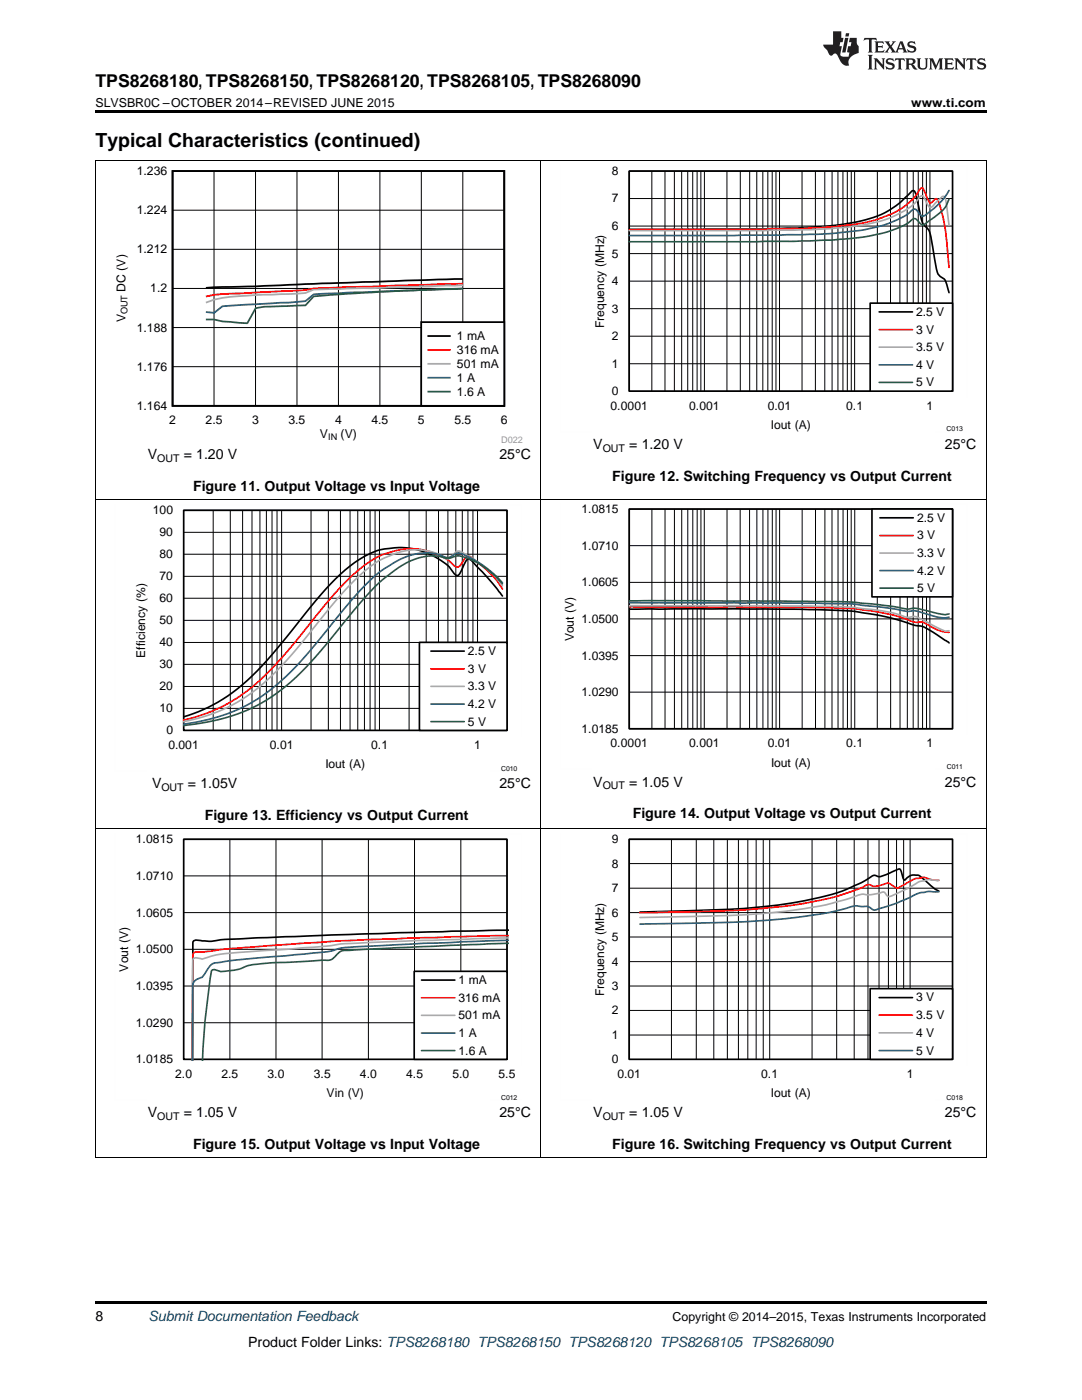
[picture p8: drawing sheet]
<svg xmlns="http://www.w3.org/2000/svg" width="216mm" height="279mm" viewBox="0 0 216 279" stroke-linecap="round" stroke-linejoin="round" font-family="sans-serif">
<defs><g id="words">
<text font-size="3.9" x="19" y="29.3">Typical Characteristics (continued)</text>
<text font-size="3.5" x="19" y="17.3">TPS8268180, TPS8268150, TPS8268120, TPS8268105, TPS8268090</text>
<g font-size="2.8">
<text x="118.4" y="89.6">V</text>
<text x="125.6" y="89.6">= 1.20 V</text>
<text x="188.6" y="89.6">25°C</text>
<text x="29.5" y="91.7">V</text>
<text x="36.7" y="91.7">= 1.20 V</text>
<text x="99.7" y="91.7">25°C</text>
<text x="122.2" y="96">Figure 12. Switching Frequency vs Output Current</text>
<text x="38.5" y="98">Figure 11. Output Voltage vs Input Voltage</text>
<text x="30.3" y="157.3">V</text>
<text x="37.5" y="157.3">= 1.05V</text>
<text x="99.7" y="157.3">25°C</text>
<text x="118.4" y="157">V</text>
<text x="125.6" y="157">= 1.05 V</text>
<text x="188.6" y="157">25°C</text>
<text x="40.9" y="163.7">Figure 13. Efficiency vs Output Current</text>
<text x="126.3" y="163.3">Figure 14. Output Voltage vs Output Current</text>
<text x="29.5" y="223">V</text>
<text x="36.7" y="223">= 1.05 V</text>
<text x="99.7" y="223">25°C</text>
<text x="118.4" y="223">V</text>
<text x="125.6" y="223">= 1.05 V</text>
<text x="188.6" y="223">25°C</text>
<text x="38.5" y="229.3">Figure 15. Output Voltage vs Input Voltage</text>
<text x="122.2" y="229.3">Figure 16. Switching Frequency vs Output Current</text>
<text x="19" y="263.6">8</text>
<text x="49.5" y="268.9">Product Folder Links: TPS8268180 TPS8268150 TPS8268120 TPS8268105 TPS8268090</text>
</g>
<text font-size="2.8" fill="#0000c8" x="29.6" y="263.6">Submit Documentation Feedback</text>
<g font-size="2.5">
<text x="19" y="21.4">SLVSBR0C –OCTOBER 2014–REVISED JUNE 2015</text>
<text x="181.8" y="21.4">www.ti.com</text>
<text x="134.2" y="263.6">Copyright © 2014–2015, Texas Instruments Incorporated</text>
</g>
<g font-size="2.4">
<text x="27.3" y="34.9">1.236</text>
<text x="122.1" y="34.9">8</text>
<text x="122.1" y="40.4">7</text>
<text x="27.3" y="42.7">1.224</text>
<text x="122.1" y="45.9">6</text>
<text x="27.3" y="50.6">1.212</text>
<text x="122.1" y="51.4">5</text>
<text x="25" y="58.2" transform="rotate(-90 25 58.2)">DC (V)</text>
<text x="30" y="58.4">1.2</text>
<text x="122.1" y="56.9">4</text>
<text x="25" y="64.3" transform="rotate(-90 25 64.3)">V</text>
<text x="120.6" y="65.4" transform="rotate(-90 120.6 65.4)">Frequency (MHz)</text>
<text x="122.1" y="62.4">3</text>
<text x="182.8" y="63">2.5 V</text>
<text x="27.3" y="66.2">1.188</text>
<text x="91.2" y="67.9">1 mA</text>
<text x="91.2" y="70.7">316 mA</text>
<text x="122.1" y="67.9">2</text>
<text x="182.8" y="66.6">3 V</text>
<text x="182.8" y="70.1">3.5 V</text>
<text x="27.3" y="74">1.176</text>
<text x="91.2" y="73.5">501 mA</text>
<text x="91.2" y="76.2">1 A</text>
<text x="122.1" y="73.4">1</text>
<text x="182.8" y="73.6">4 V</text>
<text x="182.8" y="77.1">5 V</text>
<text x="27.3" y="81.8">1.164</text>
<text x="91.2" y="79">1.6 A</text>
<text x="121.8" y="81.8">0.0001</text>
<text x="122.1" y="78.9">0</text>
<text x="137.5" y="81.8">0.001</text>
<text x="153.2" y="81.8">0.01</text>
<text x="168.9" y="81.8">0.1</text>
<text x="184.9" y="81.8">1</text>
<text x="33.8" y="84.6">2</text>
<text x="41" y="84.6">2.5</text>
<text x="50.3" y="84.6">3</text>
<text x="57.6" y="84.6">3.5</text>
<text x="63.8" y="87.3">V</text>
<text x="66.9" y="84.6">4</text>
<text x="68" y="87.3">(V)</text>
<text x="74.1" y="84.6">4.5</text>
<text x="83.4" y="84.6">5</text>
<text x="90.7" y="84.6">5.5</text>
<text x="99.9" y="84.6">6</text>
<text x="153.8" y="85.6">Iout (A)</text>
<text x="30.5" y="102.6">100</text>
<text x="31.9" y="107">90</text>
<text x="116" y="102.4">1.0815</text>
<text x="183" y="104.1">2.5 V</text>
<text x="183" y="107.7">3 V</text>
<text x="31.9" y="111.4">80</text>
<text x="116" y="109.7">1.0710</text>
<text x="183" y="111.2">3.3 V</text>
<text x="31.9" y="115.8">70</text>
<text x="116" y="117">1.0605</text>
<text x="183" y="114.7">4.2 V</text>
<text x="183" y="118.2">5 V</text>
<text x="31.9" y="124.6">50</text>
<text x="31.9" y="120.2">60</text>
<text x="116" y="124.3">1.0500</text>
<text x="29" y="131.3" transform="rotate(-90 29 131.3)">Efficiency (%)</text>
<text x="31.9" y="129">40</text>
<text x="93.4" y="130.7">2.5 V</text>
<text x="114.5" y="128" transform="rotate(-90 114.5 128)">Vout (V)</text>
<text x="116" y="131.6">1.0395</text>
<text x="31.9" y="137.8">20</text>
<text x="31.9" y="133.4">30</text>
<text x="93.4" y="134.3">3 V</text>
<text x="93.4" y="137.8">3.3 V</text>
<text x="31.9" y="142.2">10</text>
<text x="93.4" y="141.3">4.2 V</text>
<text x="116" y="138.9">1.0290</text>
<text x="33.2" y="146.6">0</text>
<text x="33.6" y="149.5">0.001</text>
<text x="53.8" y="149.5">0.01</text>
<text x="74.1" y="149.5">0.1</text>
<text x="93.4" y="144.8">5 V</text>
<text x="94.6" y="149.5">1</text>
<text x="116" y="146.2">1.0185</text>
<text x="121.8" y="149.1">0.0001</text>
<text x="137.5" y="149.1">0.001</text>
<text x="153.2" y="149.1">0.01</text>
<text x="168.9" y="149.1">0.1</text>
<text x="184.9" y="149.1">1</text>
<text x="64.9" y="153.3">Iout (A)</text>
<text x="153.9" y="153">Iout (A)</text>
<text x="27.1" y="168.3">1.0815</text>
<text x="122.1" y="173.2">8</text>
<text x="122.1" y="168.3">9</text>
<text x="27.1" y="175.6">1.0710</text>
<text x="122.1" y="178">7</text>
<text x="27.1" y="182.9">1.0605</text>
<text x="122.1" y="182.9">6</text>
<text x="27.1" y="190.3">1.0500</text>
<text x="122.1" y="187.8">5</text>
<text x="25.6" y="193.9" transform="rotate(-90 25.6 193.9)">Vout (V)</text>
<text x="27.1" y="197.6">1.0395</text>
<text x="91.5" y="196.4">1 mA</text>
<text x="122.1" y="197.6">3</text>
<text x="122.1" y="192.7">4</text>
<text x="91.5" y="199.9">316 mA</text>
<text x="91.5" y="203.4">501 mA</text>
<text x="120.6" y="198.8" transform="rotate(-90 120.6 198.8)">Frequency (MHz)</text>
<text x="122.1" y="202.5">2</text>
<text x="182.8" y="199.9">3 V</text>
<text x="182.8" y="203.4">3.5 V</text>
<text x="27.1" y="204.9">1.0290</text>
<text x="91.5" y="207">1 A</text>
<text x="122.1" y="207.3">1</text>
<text x="182.8" y="206.9">4 V</text>
<text x="27.1" y="212.2">1.0185</text>
<text x="35" y="215.1">2.0</text>
<text x="44.2" y="215.1">2.5</text>
<text x="53.4" y="215.1">3.0</text>
<text x="62.6" y="215.1">3.5</text>
<text x="71.8" y="215.1">4.0</text>
<text x="81" y="215.1">4.5</text>
<text x="90.3" y="215.1">5.0</text>
<text x="91.5" y="210.5">1.6 A</text>
<text x="99.5" y="215.1">5.5</text>
<text x="122.1" y="212.2">0</text>
<text x="123.2" y="215.1">0.01</text>
<text x="151.9" y="215.1">0.1</text>
<text x="181" y="215.1">1</text>
<text x="182.8" y="210.5">5 V</text>
<text x="65.2" y="219">Vin (V)</text>
<text x="153.8" y="219">Iout (A)</text>
</g>
<g font-size="2.1">
<text x="31.4" y="92.3">OUT</text>
<text x="120.3" y="90.2">OUT</text>
<text x="32.2" y="157.9">OUT</text>
<text x="120.3" y="157.6">OUT</text>
<text x="31.4" y="223.6">OUT</text>
<text x="120.3" y="223.6">OUT</text>
</g>
<g font-size="1.8">
<text x="25.5" y="62.7" transform="rotate(-90 25.5 62.7)">OUT</text>
<text x="65.5" y="87.8">IN</text>
</g>
<text font-size="1.8" fill="#999" x="100" y="88.4">D022</text>
<g font-size="1.4">
<text x="188.9" y="86.1">C013</text>
<text x="100" y="153.8">C010</text>
<text x="188.9" y="153.4">C011</text>
<text x="100" y="219.4">C012</text>
<text x="188.9" y="219.4">C018</text>
</g>
</g></defs>
<path d="M19 231.1h.2zM196.7 231.1h.1zM19 259.7h177.8v.5h-177.8z" fill="#000"/>
<g fill="none" stroke="#000" stroke-width=".2">
<path d="M19.1 165.5v65.6M36.6 167.5h64.6v43.9h-64.6zM36.6 174.8h64.6M45.9 167.5v43.9M55.1 167.5v43.9M64.3 167.5v43.9M73.5 167.5v43.9M82.7 167.5v43.9M92 167.5v43.9M107.9 165.5v65.6M196.8 165.5v65.6M36.6 196.8h64.6"/>
<path d="M36.6 189.5h64.6M36.6 182.1h64.6M36.6 204.1h64.6M19 231.1h177.8"/>
</g>
<path d="M36.6 167.5h64.6v43.9h-64.6zM101.4 185.6l-22.4 .6-34.2 1.3a14.2 14.2 0 0 1-5.8 .1l-.4 .2-.1 .3-.1 23.6" fill="none" stroke="#000" stroke-width=".33"/>
<path d="M101.4 186.7l-20.2 .5-13.6 .6-22.5 1.6-4.9 .6a2.05 2.05 0 0 0-1.6 .2l-.1 .4-.1 21.1" fill="none" stroke="#f00" stroke-width=".33"/>
<path d="M101.4 187.2l-17.9 .5-11.8 .5a33.4 33.4 0 0 0-6.7 .6l-17.3 1.3a22.9 22.9 0 0 0-7.4 1.3h-.1a2.07 2.07 0 0 0-1.6-.1l-.1 .3-.1 20.1" fill="none" stroke="#aaa" stroke-width=".33"/>
<path d="M101.4 187.7l-16.8 .5-12.6 .7a19.2 19.2 0 0 0-6.2 1l-19.2 1.7-2.6 .5a2.54 2.54 0 0 0-2.8 1.6l-1 1.4a2.11 2.11 0 0 0-1.7 1.5l-.1 15.1" fill="none" stroke="#295c75" stroke-width=".33"/>
<path d="M101.4 188.2l-22.4 .9-9.2 .6a2.77 2.77 0 0 0-2.9 1.2 2.43 2.43 0 0 1-2.6 .7l-10.7 .6a16.6 16.6 0 0 0-6.3 1.3l-1.4 .2a4.9 4.9 0 0 1-3.2-.2 .94 .94 0 0 0-.6 1.1l-.3 1.8a148.6 148.6 0 0 0-1.4 15.3" fill="none" stroke="#286b49" stroke-width=".33"/>
<path d="M82.6 193.8h18.6v17.6h-18.6z" fill-rule="evenodd" fill="#fff"/>
<path d="M125.5 167.5h64.6v43.9h-64.6zM187.4 177.8l-.8-.4-2.3-1.9a2.42 2.42 0 0 0-3.8 .1 1.7 1.7 0 0 1-.6-1.3l-.2-.7a1.43 1.43 0 0 0-1.4 .3l-1.3 .6a2.6 2.6 0 0 1-2.6 .2 35.4 35.4 0 0 1-13.9 5.1 131.8 131.8 0 0 1-24 2l-8.8 .2M82.6 193.8h18.6v17.6h-18.6zM84.1 195.6h6.7" fill="none" stroke="#000" stroke-width=".33"/>
<path d="M187.4 175.7l-1.2-.1a4.6 4.6 0 0 0-3.2-.3l-.8 .2-2.5 1.5a.85 .85 0 0 1-1.4-.1 1.5 1.5 0 0 0-2.1-.4l-.3 .1a3.1 3.1 0 0 1-2.7-.1l-3.1 1.3a76.1 76.1 0 0 1-20.1 3.7l-6.6 .3-15.7 .4M84.1 199.1h6.7" fill="none" stroke="#f00" stroke-width=".33"/>
<path d="M187.4 175.6l-1 .1a6.2 6.2 0 0 0-3.2 .4l-2 1.2-2.9 1.3a.97 .97 0 0 1-1 .3 .97 .97 0 0 1-.7-.7 1.51 1.51 0 0 0-1.4 .1l-1.7 .3a4.4 4.4 0 0 0-3.4 .5l-1.6 .5a95.1 95.1 0 0 1-22.9 3.1l-17.9 .4M84.1 202.6h6.7" fill="none" stroke="#aaa" stroke-width=".33"/>
<path d="M187.4 178l-2.4-.1a8.5 8.5 0 0 0-4 1.4l-2.4 1.1-3.4 1a1.2 1.2 0 0 1-1.7-.3l-.6-.2h-.6a5.3 5.3 0 0 0-3.8 .5 116.5 116.5 0 0 1-26.4 2.8l-14.4 .2M84.1 206.2h6.7" fill="none" stroke="#295c75" stroke-width=".33"/>
<path d="M84.1 209.7h6.7" fill="none" stroke="#286b49" stroke-width=".33"/>
<path d="M22.9 166.4v53.2M35.3 166.4h68.8M104.1 166.4v46.2M22.9 219.6h6.3M97.8 219.6h6.3" fill="none" stroke="#fefefe" stroke-width=".2" stroke-dasharray=".4 .1" stroke-linecap="butt"/>
<g fill="none" stroke="#000" stroke-width=".2">
<path d="M125.5 167.5h64.6v43.9h-64.6zM125.5 177.3h64.6M125.5 172.3h64.6M134 167.5v43.9M138.9 167.5v43.9M142.4 167.5v43.9M145.1 167.5v43.9M147.3 167.5v43.9M149.2 167.5v43.9M150.9 167.5v43.9M152.3 167.5v43.9M153.6 167.5v43.9"/>
<path d="M162 167.5v43.9M166.9 167.5v43.9M170.4 167.5v43.9M173.2 167.5v43.9M175.4 167.5v43.9M177.3 167.5v43.9M178.9 167.5v43.9M180.3 167.5v43.9M181.6 167.5v43.9M125.5 196.8h64.6M125.5 191.9h64.6M125.5 187h64.6"/>
<path d="M125.5 182.1h64.6M125.5 206.6h64.6M125.5 201.7h64.6"/>
</g>
<path d="M173.6 197.3h16.5v14.1h-16.5z" fill-rule="evenodd" fill="#fff"/>
<path d="M36.6 101.8h64.6v44h-64.6zM100.3 118.9l-2.7-3.3-3-3.2a1.4 1.4 0 0 0-1.3-.8l-.5 .7-.9 1.9-.5 .6a1.77 1.77 0 0 1-1.3-1.1 12.7 12.7 0 0 0-5-3.4 15.2 15.2 0 0 0-16 3.3 98.1 98.1 0 0 0-11.9 13.6l-3.6 4.2a34.9 34.9 0 0 1-17 11.7M173.6 197.3h16.5v14.1h-16.5zM175.4 199.1h6.7" fill="none" stroke="#000" stroke-width=".33"/>
<path d="M100.3 117.5l-.1-.1a16.8 16.8 0 0 0-5.3-5.5 2.24 2.24 0 0 0-1.6-.9l-.3 .2-.7 .9a1.26 1.26 0 0 1-1.3 1 13.2 13.2 0 0 0-14.5-2.5 27.5 27.5 0 0 0-9.2 7.3l-10.8 13a36.5 36.5 0 0 1-15.6 11.6l-4.3 1.2M175.4 202.6h6.7" fill="none" stroke="#f00" stroke-width=".33"/>
<path d="M100.3 116.9a22.6 22.6 0 0 0-8.5-6.9 1.38 1.38 0 0 0-1.4 .7 1.25 1.25 0 0 1-2.2 .3 11.7 11.7 0 0 0-10.9 .1 24.1 24.1 0 0 0-8.1 6.3l-2.9 3.3-9.1 11.1a34.7 34.7 0 0 1-17 11.4l-3.6 .8M175.4 206.1h6.7" fill="none" stroke="#aaa" stroke-width=".33"/>
<path d="M100.3 116.3a21.8 21.8 0 0 0-8.5-5.9 2.42 2.42 0 0 0-2 .8 3.5 3.5 0 0 1-2.3-.6 12.4 12.4 0 0 0-10.2 2.5 36.7 36.7 0 0 0-8.1 7.8l-8.1 9.9a36.9 36.9 0 0 1-16.3 11.8l-3.9 1.1-4.3 .8M175.4 209.7h6.7" fill="none" stroke="#295c75" stroke-width=".33"/>
<path d="M111.8 166.4v53.2M124.2 166.4h68.8M193 166.4v46.2M111.8 219.6h6.3M186.7 219.6h6.3" fill="none" stroke="#fefefe" stroke-width=".2" stroke-dasharray=".4 .1" stroke-linecap="butt"/>
<g fill="none" stroke="#000" stroke-width=".2">
<path d="M19.1 99.8v65.7M107.9 99.8v65.7M196.8 99.8v65.7M36.6 101.8h64.6v44h-64.6zM36.6 119.4h64.6M36.6 115h64.6M36.6 110.6h64.6M36.6 106.2h64.6M42.5 101.8v44M46 101.8v44M48.4 101.8v44M50.3 101.8v44"/>
<path d="M51.9 101.8v44M53.2 101.8v44M54.3 101.8v44M55.3 101.8v44M56.2 101.8v44M62.1 101.8v44M65.5 101.8v44M67.9 101.8v44M69.8 101.8v44M71.4 101.8v44M72.7 101.8v44M73.8 101.8v44"/>
<path d="M74.8 101.8v44M75.7 101.8v44M81.6 101.8v44M85 101.8v44M87.5 101.8v44M89.4 101.8v44M91 101.8v44M92.2 101.8v44M93.4 101.8v44M94.4 101.8v44M95.3 101.8v44M36.6 137h64.6"/>
<path d="M36.6 132.6h64.6M36.6 128.2h64.6M36.6 123.8h64.6M36.6 141.4h64.6M19 165.4h177.8"/>
</g>
<path d="M100.3 116.5a16.1 16.1 0 0 0-8.9-5.6l-.4 .1a3.2 3.2 0 0 1-3.2 .1 12.3 12.3 0 0 0-9.7 3.3 49.9 49.9 0 0 0-8.9 9.1l-6.2 7.5a36.2 36.2 0 0 1-17 11.9l-4.3 1.1-5.1 .8" fill="none" stroke="#286b49" stroke-width=".33"/>
<path d="M83.7 128.2h17.5v17.6h-17.5z" fill-rule="evenodd" fill="#fff"/>
<path d="M125.6 101.6h64.5v43.8h-64.5zM83.7 128.2h17.5v17.6h-17.5zM86 129.9h6.6M125.5 121.6l27-.1 15.8 .4 2.2 .1 5.3 .9 3 .7 3.4 1.1a6.5 6.5 0 0 1 3.4 1.1l3.8 2.5" fill="none" stroke="#000" stroke-width=".33"/>
<path d="M86 133.5h6.6M125.5 121.1l34.5 .1 7.5 .2a44.9 44.9 0 0 1 15.1 2.8 3.3 3.3 0 0 1 3 .7 5.8 5.8 0 0 0 3.8 1.3" fill="none" stroke="#f00" stroke-width=".33"/>
<path d="M86 137h6.6M125.5 120.9h35.7l6.7 .2 6 .5a29 29 0 0 1 7.2 1.6 3.1 3.1 0 0 1 2.9 .5l2.7 1.4a3.8 3.8 0 0 0 2.3 .8h.4" fill="none" stroke="#aaa" stroke-width=".33"/>
<path d="M125.5 120.3l41.3 .2a31.7 31.7 0 0 1 6.8 .4l5.6 .8a6.6 6.6 0 0 0 3.4 .2l.3 .1a16.8 16.8 0 0 0 6.1 1.2h.4M86 140.5h6.6" fill="none" stroke="#295c75" stroke-width=".33"/>
<path d="M125.5 119.9l42 .2 3 .1 8.7 1a6.1 6.1 0 0 0 3.4 .2l1.1 .2a21.5 21.5 0 0 0 5.2 1l.5-.1M86 144h6.6" fill="none" stroke="#286b49" stroke-width=".33"/>
<path d="M22.9 100.8v53.2M35.3 100.8h68.8M104.1 100.8v46.2M22.9 153.9h6.3M97.8 153.9h6.3" fill="none" stroke="#fefefe" stroke-width=".2" stroke-dasharray=".4 .1" stroke-linecap="butt"/>
<g fill="none" stroke="#000" stroke-width=".2">
<path d="M125.5 101.6h64.6v43.9h-64.6zM125.5 116.2h64.6M125.5 108.9h64.6M130.1 101.6v43.9M132.7 101.6v43.9M134.6 101.6v43.9M136 101.6v43.9M137.2 101.6v43.9M138.2 101.6v43.9M139.1 101.6v43.9M139.9 101.6v43.9M140.5 101.6v43.9"/>
<path d="M145.1 101.6v43.9M147.7 101.6v43.9M149.6 101.6v43.9M151 101.6v43.9M152.2 101.6v43.9M153.2 101.6v43.9M154.1 101.6v43.9M154.9 101.6v43.9M155.6 101.6v43.9M160.1 101.6v43.9M162.7 101.6v43.9M164.6 101.6v43.9"/>
<path d="M166 101.6v43.9M167.2 101.6v43.9M168.2 101.6v43.9M169.1 101.6v43.9M169.8 101.6v43.9M170.6 101.6v43.9M175.1 101.6v43.9M177.7 101.6v43.9M179.6 101.6v43.9M181 101.6v43.9M182.2 101.6v43.9M183.2 101.6v43.9"/>
<path d="M184.1 101.6v43.9M184.9 101.6v43.9M185.5 101.6v43.9M125.5 138.1h64.6M125.5 130.8h64.6M125.5 123.5h64.6"/>
</g>
<path d="M174 101.6h16.1v17.5h-16.1z" fill-rule="evenodd" fill="#fff"/>
<path d="M174 101.6h16.1v17.5h-16.1zM175.6 103.3h6.6" fill="none" stroke="#000" stroke-width=".33"/>
<path d="M175.6 106.9h6.6" fill="none" stroke="#f00" stroke-width=".33"/>
<path d="M175.6 110.4h6.6" fill="none" stroke="#aaa" stroke-width=".33"/>
<path d="M175.6 113.9h6.6" fill="none" stroke="#295c75" stroke-width=".33"/>
<path d="M175.6 117.4h6.6" fill="none" stroke="#286b49" stroke-width=".33"/>
<path d="M111.8 100.5v53.1M124.2 100.5h68.8M193 100.5v46.1M111.8 153.5l6.3 .1M186.7 153.5l6.3 .1" fill="none" stroke="#fefefe" stroke-width=".2" stroke-dasharray=".4 .1" stroke-linecap="butt"/>
<path d="M19.1 32.1v67.7M107.9 32.1v67.7M196.8 32.1v67.7M19 99.7h177.8" fill="none" stroke="#000" stroke-width=".2"/>
<path d="M22.7 33.2h81.6v55.2h-81.6z" fill-rule="evenodd" fill="#fff"/>
<path d="M34.4 34.1h66.2v46.9h-66.2zM92.4 55.7l-51.3 1.8" fill="none" stroke="#000" stroke-width=".35"/>
<path d="M42.7 34.1v46.9M51 34.1v46.9M59.3 34.1v46.9M67.5 34.1v46.9M75.8 34.1v46.9M84.1 34.1v46.9M92.3 34.1v46.9M34.4 57.6h66.2M34.4 49.8h66.2M34.4 41.9h66.2M34.4 73.2h66.2M34.4 65.4h66.2" fill="none" stroke="#000" stroke-width=".2"/>
<path d="M92.4 56.6l-24.8 .8a35 35 0 0 0-6.7 .5l-13.2 .7a29.8 29.8 0 0 0-6.6 .6" fill="none" stroke="#f00" stroke-width=".35"/>
<path d="M92.4 56.9l-29.8 .9-1.7 .7-3.3 .2a118.7 118.7 0 0 0-13.2 .7l-1.7 .4-1.6 .6" fill="none" stroke="#aaa" stroke-width=".35"/>
<path d="M92.4 57.6l-29.8 1.1-1.7 1.4-16.5 1-1.7 1.3-1.6-.1" fill="none" stroke="#295c75" stroke-width=".35"/>
<path d="M92.4 57.6a598.7 598.7 0 0 0-29.8 1.5l-1.7 1.8-8.2 .3-1.7 .3-1.6 3-5-.4-1.7-.3h-1.6" fill="none" stroke="#286b49" stroke-width=".35"/>
<path d="M84 64.3h16.6v16.7h-16.6z" fill-rule="evenodd" fill="#fff"/>
<path d="M84 64.3h16.6v16.7h-16.6zM85.5 67.1h4.3" fill="none" stroke="#000" stroke-width=".35"/>
<path d="M85.5 69.8h4.3" fill="none" stroke="#f00" stroke-width=".35"/>
<path d="M85.5 72.6h4.3" fill="none" stroke="#aaa" stroke-width=".35"/>
<path d="M85.5 75.4h4.3" fill="none" stroke="#295c75" stroke-width=".35"/>
<path d="M85.5 78.2h4.3" fill="none" stroke="#286b49" stroke-width=".35"/>
<g fill="none" stroke="#000" stroke-width=".2">
<path d="M125.5 34.1h64.6v44h-64.6zM125.5 39.6h64.6M130.1 34.1v44M132.7 34.1v44M134.6 34.1v44M136 34.1v44M137.2 34.1v44M138.2 34.1v44M139.1 34.1v44M139.8 34.1v44M140.6 34.1v44M145.1 34.1v44"/>
<path d="M147.7 34.1v44M149.6 34.1v44M151 34.1v44M152.2 34.1v44M153.2 34.1v44M154.1 34.1v44M154.8 34.1v44M155.5 34.1v44M160 34.1v44M162.7 34.1v44M164.6 34.1v44M166 34.1v44"/>
<path d="M167.2 34.1v44M168.2 34.1v44M169.1 34.1v44M169.9 34.1v44M170.5 34.1v44M175.1 34.1v44M177.7 34.1v44M179.6 34.1v44M181 34.1v44M182.2 34.1v44M183.2 34.1v44M184.1 34.1v44"/>
<path d="M184.8 34.1v44M185.6 34.1v44M125.5 56.1h64.6M125.5 50.6h64.6M125.5 45.1h64.6M125.5 72.6h64.6M125.5 67.1h64.6M125.5 61.6h64.6"/>
</g>
<path d="M125.5 34.1h64.6v44h-64.6zM125.5 45.8l27-.1 11.7-.5 4.5-.5a19.7 19.7 0 0 0 11.7-5.1l1.4-1.3 .5-.3a3.9 3.9 0 0 1 .8 2.2l.6 2.8a3.2 3.2 0 0 0 1.4 2.6 10.1 10.1 0 0 1 1.1 4.3l.5 3a2.92 2.92 0 0 0 1.3 2.5 3.3 3.3 0 0 1 1.2 2.5l.2 .5" fill="none" stroke="#000" stroke-width=".33"/>
<path d="M125.5 45.9l31.5-.2 8.7-.4 3-.3a23.3 23.3 0 0 0 12.3-4.3 8.7 8.7 0 0 0 2.5-2.9l.5-.3 .3 .3 1.2 2.7h.3l.8-.7 .2-.1 .2 .1a35 35 0 0 1 2.2 11.7l.2 1.9" fill="none" stroke="#f00" stroke-width=".33"/>
<path d="M189.4 44.9l-.5-3.9a2.71 2.71 0 0 0-.6-1.8l-.3 .1-1.3 1.1a1.77 1.77 0 0 1-1.2 1l-1.5-2.3a2.03 2.03 0 0 0-1.2 1.1 19.7 19.7 0 0 1-10.4 4.7l-6.4 .7-7.5 .3-33 .1" fill="none" stroke="#aaa" stroke-width=".33"/>
<path d="M189.4 38a15 15 0 0 1-5.1 5.1 1.23 1.23 0 0 1-1.2-.9l-.3-.3a.84 .84 0 0 0-1.2 .4 18.7 18.7 0 0 1-6.9 3.1 80.2 80.2 0 0 1-18 1.5l-10.5 .1h-20.7" fill="none" stroke="#295c75" stroke-width=".33"/>
<path d="M189.4 39.7a7.6 7.6 0 0 1-3.9 4.3l-.6 .4a.89 .89 0 0 1-1.5 0 .98 .98 0 0 0-1.5-.5 14.3 14.3 0 0 1-5.4 2.5l-4.8 1-5.7 .5-4.5 .2-10.8 .2-25.2-.1" fill="none" stroke="#286b49" stroke-width=".33"/>
<path d="M173.6 60.5h16.5v17.6h-16.5z" fill-rule="evenodd" fill="#fff"/>
<path d="M173.6 60.5h16.5v17.6h-16.5zM175.4 62.2h6.7" fill="none" stroke="#000" stroke-width=".33"/>
<path d="M175.4 65.8h6.7" fill="none" stroke="#f00" stroke-width=".33"/>
<path d="M175.4 69.3h6.7" fill="none" stroke="#aaa" stroke-width=".33"/>
<path d="M175.4 72.8h6.7" fill="none" stroke="#295c75" stroke-width=".33"/>
<path d="M175.4 76.3h6.7" fill="none" stroke="#286b49" stroke-width=".33"/>
<path d="M111.8 33.1v53.2M124.2 33.1h68.8M193 33.1v46.2M111.8 86.2h6.3M186.7 86.2h6.3" fill="none" stroke="#fefefe" stroke-width=".2" stroke-dasharray=".4 .1" stroke-linecap="butt"/>
<path d="M19 32h177.8" fill="none" stroke="#000" stroke-width=".2"/>
<path d="M19 22h177.8v.5h-177.8z" fill="#000"/>
<g fill="#231f20">
<path d="M172.5 7.6l-.1 .5 .4-.2h.6v.1v2.1l-.2 .4h.9l-.2-.4v-2.1l.1-.1h.5l.5 .2-.2-.5zM174.5 8.3l.2 .3v1.5l-.2 .4h1.8l.2-.6a1.04 1.04 0 0 1-1.3 .2v-.7h.6l.3 .2v-.6l-.3 .2h-.6v-.6l.8-.1 .4 .3-.2-.5zM176.5 8.3l.9 1.1-.9 1.1h.8l-.2-.2 .4-.7 .5 .7-.2 .2h1.5l-.2-.2 .2-.4h.9l.1 .4-.2 .2h1l-.3-.3-.7-1.9h-.5l-.9 2-.8-1 .9-1h-.8l.1 .3-.4 .5-.3-.6 .1-.2zM179.7 8.6l.4 1h-.7zM181.3 8.4a.63 .63 0 0 0-.2 .7 .63 .63 0 0 0 .6 .4l.6 .2 .1 .2a.75 .75 0 0 1-.7 .4 .75 .75 0 0 1-.6-.5l.1 .7 .1-.1a1.11 1.11 0 0 0 1.5-.6 1.13 1.13 0 0 0-1.2-.8l-.1-.4a1.04 1.04 0 0 1 1.2 .2l-.2-.5-.2 .1-.4-.2zM173.2 10.9l.2 .4v2.2l-.2 .4h1l-.3-.4v-2.2l.3-.4zM174.3 11.6l.3 .4v1.5l-.3 .4h.8l-.2-.4v-1.3l1.5 1.7v-1.9l.2-.4h-.7l.2 .4v.9l-1.1-1.3zM177 11.8a.62 .62 0 0 0-.2 .7 .62 .62 0 0 0 .6 .4l.6 .1 .1 .3a.76 .76 0 0 1-.7 .3 .76 .76 0 0 1-.7-.4l.2 .7 .1-.1a1.11 1.11 0 0 0 1.5-.6 1.13 1.13 0 0 0-1.2-.8l-.1-.4a1.04 1.04 0 0 1 1.2 .2l-.2-.6-.2 .1-.5-.1zM178.7 11.6l-.2 .6a.61 .61 0 0 1 .8-.3v1.6l-.2 .4h.9l-.2-.4v-1.6a.63 .63 0 0 1 .7 .3l-.1-.6zM180.6 11.6l.3 .4v1.5l-.3 .4h1l-.2-.2-.1-.8 .6 .2a.76 .76 0 0 0 1.2 .7l-1-1a.58 .58 0 0 0 .6-.5 .58 .58 0 0 0-.5-.6zM181.4 11.9h.1a.45 .45 0 0 1 .5 .1 .45 .45 0 0 1 .1 .5l-.8 .2zM182.9 11.6l.2 .2a2.17 2.17 0 0 0 .3 1.9 .99 .99 0 0 0 1.6-.6v-1.1l.2-.4h-.7l.2 .2a1.92 1.92 0 0 1-.2 1.8 .6 .6 0 0 1-.9-.5v-1.1l.2-.4zM185.4 11.6l.2 .4v1.5l-.2 .4h.7l-.2-.4v-1.4l.8 1.8 .8-1.8v1.4l-.2 .4h.9l-.2-.4v-1.5l.2-.4h-.8l-.6 1.5-.6-1.5zM188.4 11.6l.2 .4v1.5l-.2 .4h1.8l.1-.6a1.04 1.04 0 0 1-1.2 .1v-.6h.5l.4 .2v-.6l-.4 .2h-.5v-.7h.8l.3 .3-.1-.6zM190.5 11.6l.2 .4v1.5l-.2 .4h.7l-.2-.4v-1.3l1.5 1.7v-1.9l.2-.4h-.7l.2 .4v.9l-1.1-1.3zM192.9 11.6l-.1 .6a.61 .61 0 0 1 .7-.3l.1 1.6-.3 .4h1l-.3-.4 .1-1.6a.63 .63 0 0 1 .7 .3l-.1-.6zM195.2 11.8a.62 .62 0 0 0-.2 .7 .62 .62 0 0 0 .6 .4l.6 .1 .1 .3a.76 .76 0 0 1-.7 .3 .76 .76 0 0 1-.6-.4l.1 .7 .1-.1a1.11 1.11 0 0 0 1.6-.6 1.13 1.13 0 0 0-1.3-.8l-.1-.4a1.04 1.04 0 0 1 1.2 .2l-.1-.6-.2 .1-.5-.1z"/>
<path d="M166.2 6.3v2.6h-1.9v.4l.8 .9a.91 .91 0 0 0 1 .8 .56 .56 0 0 1 .5-.3 .56 .56 0 0 1 .5 .3l.4 .8a1.53 1.53 0 0 0 1.9 1.2 1.54 1.54 0 0 1 1-2.1l.9-.3v-1.4a1.52 1.52 0 0 1-.4-1.6h-1.3l-.2 .8h.5l-.2 .8h-.5l-.1 1v.2l.4 .1-.2 .8a1.93 1.93 0 0 1-1.6-.3l.3-1.8h-.5l.2-.8h.4l.2-.8h-.4v-1.3zM168.6 7.6l-.6 2.9h.7l.6-2.9zM168.8 6.6l-.1 .7h.6l.2-.7z"/>
</g>
<use href="#words"/>
</svg>
